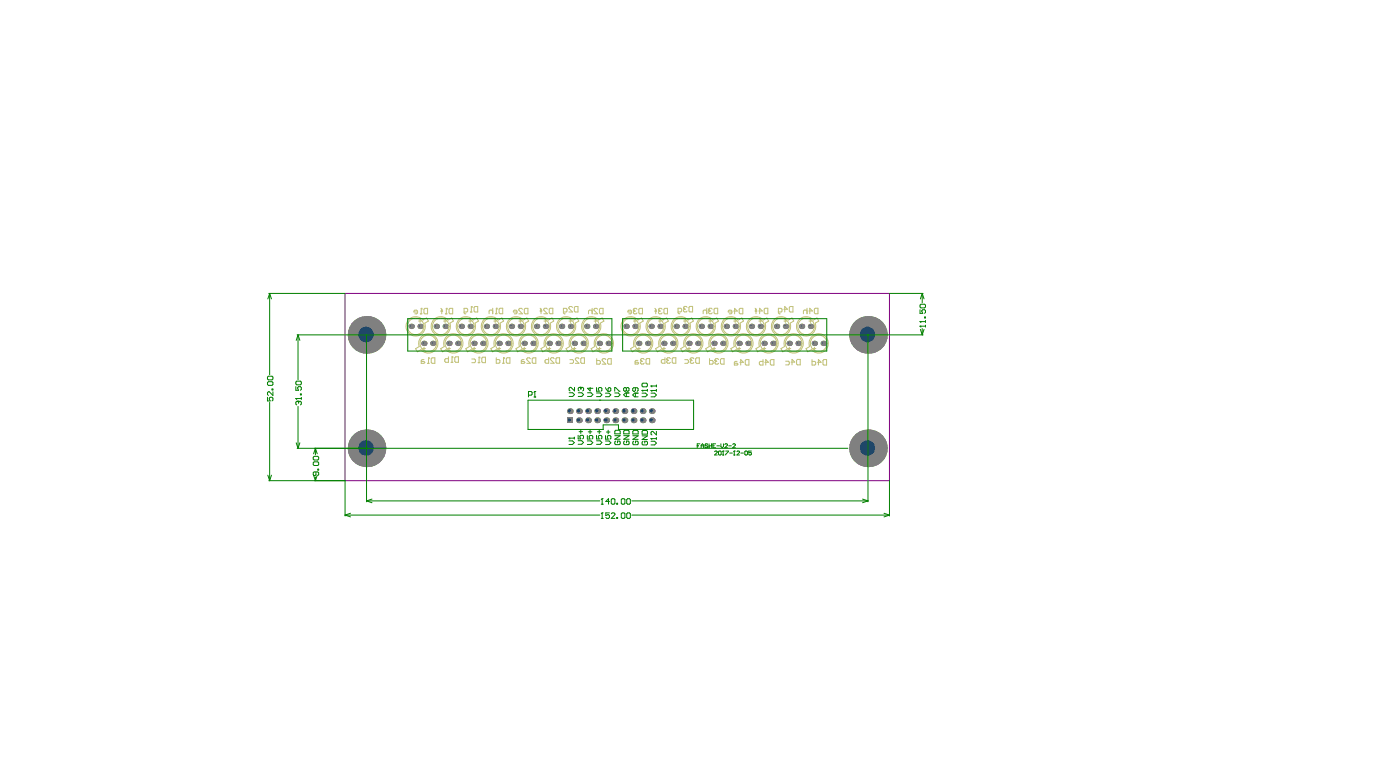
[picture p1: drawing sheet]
<svg xmlns="http://www.w3.org/2000/svg" width="259mm" height="144mm" viewBox="0 0 259 144" stroke-linecap="round" stroke-linejoin="round" font-family="sans-serif">
<circle cx="77.6" cy="60.2" r=".5" fill="#808080"/>
<circle cx="77.5" cy="60.1" r=".09" fill="#1f4769"/>
<circle cx="82.9" cy="63.4" r=".5" fill="#808080"/>
<circle cx="82.8" cy="63.3" r=".1" fill="#1f4769"/>
<circle cx="93.8" cy="63.4" r=".5" fill="#808080"/>
<circle cx="93.7" cy="63.3" r=".09" fill="#1f4769"/>
<circle cx="99.1" cy="60.2" r=".5" fill="#808080"/>
<circle cx="99" cy="60.1" r=".1" fill="#1f4769"/>
<circle cx="103.1" cy="63.4" r=".5" fill="#808080"/>
<circle cx="103" cy="63.3" r=".1" fill="#1f4769"/>
<circle cx="118" cy="63.4" r=".5" fill="#808080"/>
<circle cx="117.9" cy="63.3" r=".09" fill="#1f4769"/>
<circle cx="121.9" cy="60.2" r=".5" fill="#808080"/>
<circle cx="121.8" cy="60.1" r=".1" fill="#1f4769"/>
<circle cx="127.3" cy="63.4" r=".5" fill="#808080"/>
<circle cx="127.2" cy="63.3" r=".09" fill="#1f4769"/>
<circle cx="134.2" cy="60.2" r=".5" fill="#808080"/>
<circle cx="134.1" cy="60.2" r=".09" fill="#1f4769"/>
<circle cx="138.2" cy="63.4" r=".5" fill="#808080"/>
<circle cx="138.1" cy="63.3" r=".1" fill="#1f4769"/>
<circle cx="143.4" cy="60.2" r=".5" fill="#808080"/>
<circle cx="143.3" cy="60.1" r=".09" fill="#1f4769"/>
<circle cx="147.4" cy="63.4" r=".5" fill="#808080"/>
<circle cx="147.3" cy="63.3" r=".09" fill="#1f4769"/>
<path d="M104.7 77h1.1v1.1h-1.1z" fill-rule="evenodd" fill="#808080"/>
<circle cx="105.2" cy="77.5" r=".3" fill="#1f4769"/>
<circle cx="110.3" cy="77.6" r=".53" fill="#808080"/>
<circle cx="110.2" cy="77.5" r=".3" fill="#1f4769"/>
<circle cx="108.6" cy="77.6" r=".53" fill="#808080"/>
<circle cx="108.5" cy="77.5" r=".29" fill="#1f4769"/>
<circle cx="117" cy="77.6" r=".53" fill="#808080"/>
<circle cx="116.9" cy="77.5" r=".3" fill="#1f4769"/>
<circle cx="115.3" cy="77.6" r=".53" fill="#808080"/>
<circle cx="115.2" cy="77.5" r=".3" fill="#1f4769"/>
<circle cx="113.7" cy="77.6" r=".53" fill="#808080"/>
<circle cx="113.5" cy="77.5" r=".29" fill="#1f4769"/>
<circle cx="120.4" cy="77.6" r=".53" fill="#808080"/>
<circle cx="120.3" cy="77.5" r=".3" fill="#1f4769"/>
<circle cx="118.7" cy="77.6" r=".53" fill="#808080"/>
<circle cx="118.6" cy="77.5" r=".29" fill="#1f4769"/>
<circle cx="78.3" cy="63.4" r=".5" fill="#808080"/>
<circle cx="78.2" cy="63.3" r=".09" fill="#1f4769"/>
<circle cx="76" cy="60.2" r=".5" fill="#808080"/>
<circle cx="75.9" cy="60.1" r=".09" fill="#1f4769"/>
<circle cx="84.6" cy="63.4" r=".5" fill="#808080"/>
<circle cx="84.5" cy="63.3" r=".1" fill="#1f4769"/>
<circle cx="82.2" cy="60.2" r=".5" fill="#808080"/>
<circle cx="82.1" cy="60.2" r=".09" fill="#1f4769"/>
<circle cx="89.2" cy="63.4" r=".5" fill="#808080"/>
<circle cx="89.1" cy="63.3" r=".09" fill="#1f4769"/>
<circle cx="87.5" cy="63.4" r=".5" fill="#808080"/>
<circle cx="87.5" cy="63.3" r=".09" fill="#1f4769"/>
<circle cx="86.9" cy="60.2" r=".5" fill="#808080"/>
<circle cx="86.8" cy="60.1" r=".1" fill="#1f4769"/>
<circle cx="89.8" cy="60.2" r=".5" fill="#808080"/>
<circle cx="89.8" cy="60.1" r=".09" fill="#1f4769"/>
<circle cx="92.2" cy="63.4" r=".5" fill="#808080"/>
<circle cx="92.1" cy="63.3" r=".09" fill="#1f4769"/>
<circle cx="94.5" cy="60.2" r=".5" fill="#808080"/>
<circle cx="94.4" cy="60.1" r=".09" fill="#1f4769"/>
<circle cx="98.5" cy="63.4" r=".5" fill="#808080"/>
<circle cx="98.4" cy="63.3" r=".1" fill="#1f4769"/>
<circle cx="100.8" cy="60.2" r=".5" fill="#808080"/>
<circle cx="100.7" cy="60.1" r=".1" fill="#1f4769"/>
<circle cx="105.3" cy="75.9" r=".53" fill="#808080"/>
<circle cx="105.2" cy="75.8" r=".29" fill="#1f4769"/>
<circle cx="106.1" cy="63.4" r=".5" fill="#808080"/>
<circle cx="106" cy="63.3" r=".1" fill="#1f4769"/>
<circle cx="105.4" cy="60.2" r=".5" fill="#808080"/>
<circle cx="105.3" cy="60.1" r=".09" fill="#1f4769"/>
<circle cx="103.7" cy="60.2" r=".5" fill="#808080"/>
<circle cx="103.7" cy="60.1" r=".09" fill="#1f4769"/>
<circle cx="110.3" cy="75.9" r=".53" fill="#808080"/>
<circle cx="110.2" cy="75.8" r=".29" fill="#1f4769"/>
<circle cx="108.6" cy="75.9" r=".53" fill="#808080"/>
<circle cx="108.5" cy="75.8" r=".29" fill="#1f4769"/>
<circle cx="110.7" cy="63.4" r=".5" fill="#808080"/>
<circle cx="110.6" cy="63.3" r=".09" fill="#1f4769"/>
<circle cx="110" cy="60.2" r=".5" fill="#808080"/>
<circle cx="109.9" cy="60.1" r=".09" fill="#1f4769"/>
<circle cx="108.4" cy="60.2" r=".5" fill="#808080"/>
<circle cx="108.3" cy="60.1" r=".09" fill="#1f4769"/>
<circle cx="117" cy="75.9" r=".53" fill="#808080"/>
<circle cx="116.9" cy="75.8" r=".29" fill="#1f4769"/>
<circle cx="115.3" cy="75.9" r=".53" fill="#808080"/>
<circle cx="115.2" cy="75.8" r=".29" fill="#1f4769"/>
<circle cx="113.7" cy="75.9" r=".53" fill="#808080"/>
<circle cx="113.6" cy="75.8" r=".29" fill="#1f4769"/>
<circle cx="117.3" cy="60.2" r=".5" fill="#808080"/>
<circle cx="117.2" cy="60.1" r=".09" fill="#1f4769"/>
<circle cx="115.6" cy="60.2" r=".5" fill="#808080"/>
<circle cx="115.5" cy="60.1" r=".09" fill="#1f4769"/>
<circle cx="120.4" cy="75.9" r=".53" fill="#808080"/>
<circle cx="120.3" cy="75.8" r=".29" fill="#1f4769"/>
<circle cx="118.7" cy="75.9" r=".53" fill="#808080"/>
<circle cx="118.6" cy="75.8" r=".29" fill="#1f4769"/>
<circle cx="122.6" cy="63.4" r=".5" fill="#808080"/>
<circle cx="122.5" cy="63.3" r=".1" fill="#1f4769"/>
<circle cx="119.6" cy="63.4" r=".5" fill="#808080"/>
<circle cx="119.5" cy="63.3" r=".09" fill="#1f4769"/>
<circle cx="120.3" cy="60.2" r=".5" fill="#808080"/>
<circle cx="120.2" cy="60.1" r=".1" fill="#1f4769"/>
<circle cx="124.3" cy="63.4" r=".5" fill="#808080"/>
<circle cx="124.2" cy="63.3" r=".1" fill="#1f4769"/>
<circle cx="126.5" cy="60.2" r=".5" fill="#808080"/>
<circle cx="126.5" cy="60.1" r=".1" fill="#1f4769"/>
<circle cx="124.9" cy="60.2" r=".5" fill="#808080"/>
<circle cx="124.8" cy="60.1" r=".1" fill="#1f4769"/>
<circle cx="131.9" cy="63.4" r=".5" fill="#808080"/>
<circle cx="131.8" cy="63.3" r=".09" fill="#1f4769"/>
<circle cx="131.2" cy="60.2" r=".5" fill="#808080"/>
<circle cx="131.1" cy="60.1" r=".09" fill="#1f4769"/>
<circle cx="129.5" cy="60.2" r=".5" fill="#808080"/>
<circle cx="129.4" cy="60.1" r=".09" fill="#1f4769"/>
<circle cx="136.5" cy="63.4" r=".5" fill="#808080"/>
<circle cx="136.4" cy="63.3" r=".1" fill="#1f4769"/>
<circle cx="135.8" cy="60.2" r=".5" fill="#808080"/>
<circle cx="135.7" cy="60.2" r=".09" fill="#1f4769"/>
<circle cx="138.8" cy="60.2" r=".5" fill="#808080"/>
<circle cx="138.7" cy="60.1" r=".1" fill="#1f4769"/>
<circle cx="142.8" cy="63.4" r=".5" fill="#808080"/>
<circle cx="142.7" cy="63.3" r=".09" fill="#1f4769"/>
<circle cx="141.1" cy="63.4" r=".5" fill="#808080"/>
<circle cx="141.1" cy="63.3" r=".09" fill="#1f4769"/>
<circle cx="140.4" cy="60.2" r=".5" fill="#808080"/>
<circle cx="140.4" cy="60.1" r=".1" fill="#1f4769"/>
<circle cx="145.8" cy="63.4" r=".5" fill="#808080"/>
<circle cx="145.7" cy="63.3" r=".09" fill="#1f4769"/>
<circle cx="148.1" cy="60.2" r=".5" fill="#808080"/>
<circle cx="148" cy="60.1" r=".09" fill="#1f4769"/>
<circle cx="152.1" cy="63.4" r=".5" fill="#808080"/>
<circle cx="151.9" cy="63.3" r=".09" fill="#1f4769"/>
<circle cx="112" cy="77.6" r=".53" fill="#808080"/>
<circle cx="111.9" cy="77.5" r=".3" fill="#1f4769"/>
<circle cx="106.9" cy="77.6" r=".53" fill="#808080"/>
<circle cx="106.8" cy="77.5" r=".3" fill="#1f4769"/>
<circle cx="79.9" cy="63.4" r=".5" fill="#808080"/>
<circle cx="79.8" cy="63.3" r=".09" fill="#1f4769"/>
<circle cx="80.6" cy="60.2" r=".5" fill="#808080"/>
<circle cx="80.5" cy="60.2" r=".09" fill="#1f4769"/>
<circle cx="85.2" cy="60.2" r=".5" fill="#808080"/>
<circle cx="85.1" cy="60.1" r=".1" fill="#1f4769"/>
<circle cx="91.5" cy="60.2" r=".5" fill="#808080"/>
<circle cx="91.4" cy="60.1" r=".09" fill="#1f4769"/>
<circle cx="112" cy="75.9" r=".53" fill="#808080"/>
<circle cx="111.9" cy="75.8" r=".29" fill="#1f4769"/>
<circle cx="106.9" cy="75.9" r=".53" fill="#808080"/>
<circle cx="106.8" cy="75.8" r=".29" fill="#1f4769"/>
<circle cx="112.3" cy="63.4" r=".5" fill="#808080"/>
<circle cx="112.3" cy="63.3" r=".09" fill="#1f4769"/>
<circle cx="107.7" cy="63.4" r=".5" fill="#808080"/>
<circle cx="107.6" cy="63.3" r=".09" fill="#1f4769"/>
<circle cx="101.4" cy="63.4" r=".5" fill="#808080"/>
<circle cx="101.4" cy="63.3" r=".1" fill="#1f4769"/>
<circle cx="96.8" cy="63.4" r=".5" fill="#808080"/>
<circle cx="96.7" cy="63.3" r=".09" fill="#1f4769"/>
<circle cx="96.1" cy="60.2" r=".5" fill="#808080"/>
<circle cx="96" cy="60.1" r=".09" fill="#1f4769"/>
<circle cx="133.5" cy="63.4" r=".5" fill="#808080"/>
<circle cx="133.4" cy="63.3" r=".09" fill="#1f4769"/>
<circle cx="128.9" cy="63.4" r=".5" fill="#808080"/>
<circle cx="128.8" cy="63.3" r=".09" fill="#1f4769"/>
<circle cx="150.4" cy="63.4" r=".5" fill="#808080"/>
<circle cx="150.3" cy="63.3" r=".09" fill="#1f4769"/>
<circle cx="145.1" cy="60.2" r=".5" fill="#808080"/>
<circle cx="145" cy="60.1" r=".09" fill="#1f4769"/>
<circle cx="149.7" cy="60.2" r=".5" fill="#808080"/>
<circle cx="149.6" cy="60.1" r=".09" fill="#1f4769"/>
<circle cx="67.7" cy="82.7" r="3.5" fill="#808080"/>
<circle cx="67.6" cy="82.7" r="1.43" fill="#1f4769"/>
<circle cx="67.7" cy="61.8" r="3.5" fill="#808080"/>
<circle cx="67.6" cy="61.7" r="1.43" fill="#1f4769"/>
<circle cx="160.3" cy="82.7" r="3.5" fill="#808080"/>
<circle cx="160.2" cy="82.7" r="1.42" fill="#1f4769"/>
<circle cx="160.3" cy="61.8" r="3.5" fill="#808080"/>
<circle cx="160.2" cy="61.7" r="1.43" fill="#1f4769"/>
<circle cx="77.6" cy="60.2" r=".5" fill="#808080"/>
<circle cx="77.5" cy="60.1" r=".09" fill="#1f4769"/>
<circle cx="82.9" cy="63.4" r=".5" fill="#808080"/>
<circle cx="82.8" cy="63.3" r=".1" fill="#1f4769"/>
<circle cx="93.8" cy="63.4" r=".5" fill="#808080"/>
<circle cx="93.7" cy="63.3" r=".09" fill="#1f4769"/>
<circle cx="99.1" cy="60.2" r=".5" fill="#808080"/>
<circle cx="99" cy="60.1" r=".1" fill="#1f4769"/>
<circle cx="103.1" cy="63.4" r=".5" fill="#808080"/>
<circle cx="103" cy="63.3" r=".1" fill="#1f4769"/>
<circle cx="118" cy="63.4" r=".5" fill="#808080"/>
<circle cx="117.9" cy="63.3" r=".09" fill="#1f4769"/>
<circle cx="121.9" cy="60.2" r=".5" fill="#808080"/>
<circle cx="121.8" cy="60.1" r=".1" fill="#1f4769"/>
<circle cx="127.3" cy="63.4" r=".5" fill="#808080"/>
<circle cx="127.2" cy="63.3" r=".09" fill="#1f4769"/>
<circle cx="134.2" cy="60.2" r=".5" fill="#808080"/>
<circle cx="134.1" cy="60.2" r=".09" fill="#1f4769"/>
<circle cx="138.2" cy="63.4" r=".5" fill="#808080"/>
<circle cx="138.1" cy="63.3" r=".1" fill="#1f4769"/>
<circle cx="143.4" cy="60.2" r=".5" fill="#808080"/>
<circle cx="143.3" cy="60.1" r=".09" fill="#1f4769"/>
<circle cx="147.4" cy="63.4" r=".5" fill="#808080"/>
<circle cx="147.3" cy="63.3" r=".09" fill="#1f4769"/>
<path d="M104.7 77h1.1v1.1h-1.1z" fill-rule="evenodd" fill="#808080"/>
<circle cx="105.2" cy="77.5" r=".3" fill="#1f4769"/>
<circle cx="110.3" cy="77.6" r=".53" fill="#808080"/>
<circle cx="110.2" cy="77.5" r=".3" fill="#1f4769"/>
<circle cx="108.6" cy="77.6" r=".53" fill="#808080"/>
<circle cx="108.5" cy="77.5" r=".29" fill="#1f4769"/>
<circle cx="117" cy="77.6" r=".53" fill="#808080"/>
<circle cx="116.9" cy="77.5" r=".3" fill="#1f4769"/>
<circle cx="115.3" cy="77.6" r=".53" fill="#808080"/>
<circle cx="115.2" cy="77.5" r=".3" fill="#1f4769"/>
<circle cx="113.7" cy="77.6" r=".53" fill="#808080"/>
<circle cx="113.5" cy="77.5" r=".29" fill="#1f4769"/>
<circle cx="120.4" cy="77.6" r=".53" fill="#808080"/>
<circle cx="120.3" cy="77.5" r=".3" fill="#1f4769"/>
<circle cx="118.7" cy="77.6" r=".53" fill="#808080"/>
<circle cx="118.6" cy="77.5" r=".29" fill="#1f4769"/>
<circle cx="78.3" cy="63.4" r=".5" fill="#808080"/>
<circle cx="78.2" cy="63.3" r=".09" fill="#1f4769"/>
<circle cx="76" cy="60.2" r=".5" fill="#808080"/>
<circle cx="75.9" cy="60.1" r=".09" fill="#1f4769"/>
<circle cx="84.6" cy="63.4" r=".5" fill="#808080"/>
<circle cx="84.5" cy="63.3" r=".1" fill="#1f4769"/>
<circle cx="82.2" cy="60.2" r=".5" fill="#808080"/>
<circle cx="82.1" cy="60.2" r=".09" fill="#1f4769"/>
<circle cx="89.2" cy="63.4" r=".5" fill="#808080"/>
<circle cx="89.1" cy="63.3" r=".09" fill="#1f4769"/>
<circle cx="87.5" cy="63.4" r=".5" fill="#808080"/>
<circle cx="87.5" cy="63.3" r=".09" fill="#1f4769"/>
<circle cx="86.9" cy="60.2" r=".5" fill="#808080"/>
<circle cx="86.8" cy="60.1" r=".1" fill="#1f4769"/>
<circle cx="89.8" cy="60.2" r=".5" fill="#808080"/>
<circle cx="89.8" cy="60.1" r=".09" fill="#1f4769"/>
<circle cx="92.2" cy="63.4" r=".5" fill="#808080"/>
<circle cx="92.1" cy="63.3" r=".09" fill="#1f4769"/>
<circle cx="94.5" cy="60.2" r=".5" fill="#808080"/>
<circle cx="94.4" cy="60.1" r=".09" fill="#1f4769"/>
<circle cx="98.5" cy="63.4" r=".5" fill="#808080"/>
<circle cx="98.4" cy="63.3" r=".1" fill="#1f4769"/>
<circle cx="100.8" cy="60.2" r=".5" fill="#808080"/>
<circle cx="100.7" cy="60.1" r=".1" fill="#1f4769"/>
<circle cx="105.3" cy="75.9" r=".53" fill="#808080"/>
<circle cx="105.2" cy="75.8" r=".29" fill="#1f4769"/>
<circle cx="106.1" cy="63.4" r=".5" fill="#808080"/>
<circle cx="106" cy="63.3" r=".1" fill="#1f4769"/>
<circle cx="105.4" cy="60.2" r=".5" fill="#808080"/>
<circle cx="105.3" cy="60.1" r=".09" fill="#1f4769"/>
<circle cx="103.7" cy="60.2" r=".5" fill="#808080"/>
<circle cx="103.7" cy="60.1" r=".09" fill="#1f4769"/>
<circle cx="110.3" cy="75.9" r=".53" fill="#808080"/>
<circle cx="110.2" cy="75.8" r=".29" fill="#1f4769"/>
<circle cx="108.6" cy="75.9" r=".53" fill="#808080"/>
<circle cx="108.5" cy="75.8" r=".29" fill="#1f4769"/>
<circle cx="110.7" cy="63.4" r=".5" fill="#808080"/>
<circle cx="110.6" cy="63.3" r=".09" fill="#1f4769"/>
<circle cx="110" cy="60.2" r=".5" fill="#808080"/>
<circle cx="109.9" cy="60.1" r=".09" fill="#1f4769"/>
<circle cx="108.4" cy="60.2" r=".5" fill="#808080"/>
<circle cx="108.3" cy="60.1" r=".09" fill="#1f4769"/>
<circle cx="117" cy="75.9" r=".53" fill="#808080"/>
<circle cx="116.9" cy="75.8" r=".29" fill="#1f4769"/>
<circle cx="115.3" cy="75.9" r=".53" fill="#808080"/>
<circle cx="115.2" cy="75.8" r=".29" fill="#1f4769"/>
<circle cx="113.7" cy="75.9" r=".53" fill="#808080"/>
<circle cx="113.6" cy="75.8" r=".29" fill="#1f4769"/>
<circle cx="117.3" cy="60.2" r=".5" fill="#808080"/>
<circle cx="117.2" cy="60.1" r=".09" fill="#1f4769"/>
<circle cx="115.6" cy="60.2" r=".5" fill="#808080"/>
<circle cx="115.5" cy="60.1" r=".09" fill="#1f4769"/>
<circle cx="120.4" cy="75.9" r=".53" fill="#808080"/>
<circle cx="120.3" cy="75.8" r=".29" fill="#1f4769"/>
<circle cx="118.7" cy="75.9" r=".53" fill="#808080"/>
<circle cx="118.6" cy="75.8" r=".29" fill="#1f4769"/>
<circle cx="122.6" cy="63.4" r=".5" fill="#808080"/>
<circle cx="122.5" cy="63.3" r=".1" fill="#1f4769"/>
<circle cx="119.6" cy="63.4" r=".5" fill="#808080"/>
<circle cx="119.5" cy="63.3" r=".09" fill="#1f4769"/>
<circle cx="120.3" cy="60.2" r=".5" fill="#808080"/>
<circle cx="120.2" cy="60.1" r=".1" fill="#1f4769"/>
<circle cx="124.3" cy="63.4" r=".5" fill="#808080"/>
<circle cx="124.2" cy="63.3" r=".1" fill="#1f4769"/>
<circle cx="126.5" cy="60.2" r=".5" fill="#808080"/>
<circle cx="126.5" cy="60.1" r=".1" fill="#1f4769"/>
<circle cx="124.9" cy="60.2" r=".5" fill="#808080"/>
<circle cx="124.8" cy="60.1" r=".1" fill="#1f4769"/>
<circle cx="131.9" cy="63.4" r=".5" fill="#808080"/>
<circle cx="131.8" cy="63.3" r=".09" fill="#1f4769"/>
<circle cx="131.2" cy="60.2" r=".5" fill="#808080"/>
<circle cx="131.1" cy="60.1" r=".09" fill="#1f4769"/>
<circle cx="129.5" cy="60.2" r=".5" fill="#808080"/>
<circle cx="129.4" cy="60.1" r=".09" fill="#1f4769"/>
<circle cx="136.5" cy="63.4" r=".5" fill="#808080"/>
<circle cx="136.4" cy="63.3" r=".1" fill="#1f4769"/>
<circle cx="135.8" cy="60.2" r=".5" fill="#808080"/>
<circle cx="135.7" cy="60.2" r=".09" fill="#1f4769"/>
<circle cx="138.8" cy="60.2" r=".5" fill="#808080"/>
<circle cx="138.7" cy="60.1" r=".1" fill="#1f4769"/>
<circle cx="142.8" cy="63.4" r=".5" fill="#808080"/>
<circle cx="142.7" cy="63.3" r=".09" fill="#1f4769"/>
<circle cx="141.1" cy="63.4" r=".5" fill="#808080"/>
<circle cx="141.1" cy="63.3" r=".09" fill="#1f4769"/>
<circle cx="140.4" cy="60.2" r=".5" fill="#808080"/>
<circle cx="140.4" cy="60.1" r=".1" fill="#1f4769"/>
<circle cx="145.8" cy="63.4" r=".5" fill="#808080"/>
<circle cx="145.7" cy="63.3" r=".09" fill="#1f4769"/>
<circle cx="148.1" cy="60.2" r=".5" fill="#808080"/>
<circle cx="148" cy="60.1" r=".09" fill="#1f4769"/>
<circle cx="152.1" cy="63.4" r=".5" fill="#808080"/>
<circle cx="151.9" cy="63.3" r=".09" fill="#1f4769"/>
<circle cx="112" cy="77.6" r=".53" fill="#808080"/>
<circle cx="111.9" cy="77.5" r=".3" fill="#1f4769"/>
<circle cx="106.9" cy="77.6" r=".53" fill="#808080"/>
<circle cx="106.8" cy="77.5" r=".3" fill="#1f4769"/>
<circle cx="79.9" cy="63.4" r=".5" fill="#808080"/>
<circle cx="79.8" cy="63.3" r=".09" fill="#1f4769"/>
<circle cx="80.6" cy="60.2" r=".5" fill="#808080"/>
<circle cx="80.5" cy="60.2" r=".09" fill="#1f4769"/>
<circle cx="85.2" cy="60.2" r=".5" fill="#808080"/>
<circle cx="85.1" cy="60.1" r=".1" fill="#1f4769"/>
<circle cx="91.5" cy="60.2" r=".5" fill="#808080"/>
<circle cx="91.4" cy="60.1" r=".09" fill="#1f4769"/>
<circle cx="112" cy="75.9" r=".53" fill="#808080"/>
<circle cx="111.9" cy="75.8" r=".29" fill="#1f4769"/>
<circle cx="106.9" cy="75.9" r=".53" fill="#808080"/>
<circle cx="106.8" cy="75.8" r=".29" fill="#1f4769"/>
<circle cx="112.3" cy="63.4" r=".5" fill="#808080"/>
<circle cx="112.3" cy="63.3" r=".09" fill="#1f4769"/>
<circle cx="107.7" cy="63.4" r=".5" fill="#808080"/>
<circle cx="107.6" cy="63.3" r=".09" fill="#1f4769"/>
<circle cx="101.4" cy="63.4" r=".5" fill="#808080"/>
<circle cx="101.4" cy="63.3" r=".1" fill="#1f4769"/>
<circle cx="96.8" cy="63.4" r=".5" fill="#808080"/>
<circle cx="96.7" cy="63.3" r=".09" fill="#1f4769"/>
<circle cx="96.1" cy="60.2" r=".5" fill="#808080"/>
<circle cx="96" cy="60.1" r=".09" fill="#1f4769"/>
<circle cx="133.5" cy="63.4" r=".5" fill="#808080"/>
<circle cx="133.4" cy="63.3" r=".09" fill="#1f4769"/>
<circle cx="128.9" cy="63.4" r=".5" fill="#808080"/>
<circle cx="128.8" cy="63.3" r=".09" fill="#1f4769"/>
<circle cx="150.4" cy="63.4" r=".5" fill="#808080"/>
<circle cx="150.3" cy="63.3" r=".09" fill="#1f4769"/>
<circle cx="145.1" cy="60.2" r=".5" fill="#808080"/>
<circle cx="145" cy="60.1" r=".09" fill="#1f4769"/>
<circle cx="149.7" cy="60.2" r=".5" fill="#808080"/>
<circle cx="149.6" cy="60.1" r=".09" fill="#1f4769"/>
<circle cx="67.7" cy="82.7" r="3.5" fill="#808080"/>
<circle cx="67.6" cy="82.7" r="1.43" fill="#1f4769"/>
<circle cx="67.7" cy="61.8" r="3.5" fill="#808080"/>
<circle cx="67.6" cy="61.7" r="1.43" fill="#1f4769"/>
<circle cx="160.3" cy="82.7" r="3.5" fill="#808080"/>
<circle cx="160.2" cy="82.7" r="1.42" fill="#1f4769"/>
<circle cx="160.3" cy="61.8" r="3.5" fill="#808080"/>
<circle cx="160.2" cy="61.7" r="1.43" fill="#1f4769"/>
<path d="M63.7 54.1h100.6v34.6h-100.6z" fill="none" stroke="#800080" stroke-width=".18"/>
<g fill="none" stroke="#c0c073" stroke-width=".18">
<path d="M75.4 59.1a1.78 1.78 0 0 1 2.7 0l.7-.4 .3 .5-.6 .4a1.79 1.79 0 0 1-2.1 2.4 1.79 1.79 0 0 1-1-2.9zM77.1 57.6h-.6l.1-.4h.4l.1 .2v.3l-.1 .2h-.4M77.3 59.2h.5M77.6 59v.5M77.6 57.9h.4M77.8 56.9h.1M77.8 56.9v1M77.8 56.9l.2 .2M78.5 56.9h.5v1h-.5l-.2-.2v-.6zM81.4 56.9l.2 .2v.8M81.4 57.4h.4M81.9 59.2h.6"/>
<path d="M82.2 59v.5M82.3 57.9h.3M82.4 56.9h.1M82.4 56.9v1M82.4 56.9l.2 .2M82.8 59.1a1.78 1.78 0 0 0-3 .3 1.78 1.78 0 0 0 1.5 2.6 1.78 1.78 0 0 0 1.8-2.4l.6-.4-.3-.5-.6 .4M83.1 56.9h.5v1h-.5l-.2-.2v-.6zM84.7 59.1a1.78 1.78 0 0 1 2.7 0l.7-.4 .3 .5-.7 .4a1.79 1.79 0 0 1-2 2.4 1.79 1.79 0 0 1-1-2.9zM85.7 57.6h.5l.2-.2v-.3l-.2-.2h-.5v.8l.4 .2M86.6 59.2h.5M86.8 59v.5M86.9 57.6h.3"/>
<path d="M87.1 56.6h.1M87.1 56.6v1M87.1 56.6l.1 .1M87.7 56.6h.5v1h-.5l-.1-.2v-.7zM89.3 59.1a1.78 1.78 0 0 1 2.7 0l.7-.4 .3 .5-.6 .4a1.79 1.79 0 0 1-2.1 2.4 1.79 1.79 0 0 1-1-2.9zM91 57.4l-.2-.2h-.3l-.2 .2v.5M91 56.9v1M91.2 59.2h.5M91.5 59v.5M91.5 57.9h.3M91.7 56.9h.1M91.7 56.9v1"/>
<path d="M91.7 56.9l.1 .2M92.4 56.9h.5v1h-.5l-.2-.2v-.6zM94 59.1a1.78 1.78 0 0 1 2.7 0l.6-.4 .3 .5-.6 .4a1.79 1.79 0 0 1-2 2.4 1.79 1.79 0 0 1-1-2.9zM95.5 57.6h-.7l.2-.4h.3l.2 .2v.3l-.2 .2h-.3M95.8 59.2h.6M96.1 59v.5M96.5 57.1l-.2-.2h-.3l-.2 .2v.1l.7 .7h-.7M97 56.9h.5v1h-.5l-.2-.2v-.6zM99.8 57.4h.3M99.8 56.9l.1 .2v.8M100.5 59.2h.5M100.7 59v.5"/>
<path d="M101.1 57.1l-.2-.2h-.3l-.2 .2v.1l.7 .7h-.7M101.3 59.1a1.78 1.78 0 0 0-3 .3 1.78 1.78 0 0 0 1.5 2.6 1.78 1.78 0 0 0 1.8-2.4l.7-.4-.4-.5-.6 .4M101.6 56.9h.5v1h-.5l-.2-.2v-.6zM103.2 59.1a1.78 1.78 0 0 1 2.7 0l.7-.4 .3 .5-.7 .4a1.79 1.79 0 0 1-2 2.4 1.79 1.79 0 0 1-1-2.9zM104.1 57.6h.5l.1-.2v-.3l-.1-.2h-.5v.8l.3 .2M105.1 59.2h.5M105.4 59v.5M105.7 56.7l-.1-.1h-.4l-.1 .1v.2l.6 .7h-.6M106.2 56.6h.6v1h-.6l-.1-.2v-.7zM107.8 59.1a1.78 1.78 0 0 1 2.8 0l.6-.4 .3 .5-.6 .4a1.79 1.79 0 0 1-2 2.4 1.79 1.79 0 0 1-1.1-2.9zM109.4 57.4l-.2-.2h-.3l-.2 .2v.5M109.4 56.9v1"/>
<path d="M109.7 59.2h.5M110 59v.5M110.4 57.1l-.2-.2h-.3l-.2 .2v.1l.7 .7h-.7M110.9 56.9h.5v1h-.5l-.2-.2v-.6zM115.1 59.1a1.78 1.78 0 0 1 2.7 0l.7-.4 .3 .5-.6 .4a1.79 1.79 0 0 1-2 2.4 1.79 1.79 0 0 1-1.1-2.9zM116.6 57.6h-.6l.1-.4h.4l.1 .2v.3l-.1 .2h-.4M117 57.2h.1M117 57.2l.2 .2M117 59.2h.5M117.2 57.4l-.2 .2 .2 .3h.3l.2-.2M117.2 57.4h.1M117.3 59v.5"/>
<path d="M117.7 57.1l-.2-.2h-.3l-.2 .3M118.2 56.9h.5v1h-.5l-.2-.2v-.6zM119.7 59.1a1.78 1.78 0 0 1 2.8 0l.6-.4 .4 .5-.7 .4a1.79 1.79 0 0 1-2 2.4 1.79 1.79 0 0 1-1.1-2.9zM121 57.4h.3M121 56.9l.1 .2v.8M121.6 57.2h.1M121.6 57.2l.2 .2M121.6 59.2h.6M121.8 57.4l-.2 .2 .2 .3h.3l.2-.2M121.8 57.4h.2M121.9 59v.5M122.3 57.1l-.2-.2h-.3l-.2 .3"/>
<path d="M122.8 56.9h.5v1h-.5l-.2-.2v-.6zM124.4 59.1a1.78 1.78 0 0 1 2.7 0l.7-.4 .3 .5-.7 .4a1.79 1.79 0 0 1-2 2.4 1.79 1.79 0 0 1-1-2.9zM125.2 57.6h.5l.2-.2v-.3l-.2-.2h-.5v.8l.4 .2M126.2 56.9h.1M126.2 56.9l.2 .2M126.3 59.2h.5M126.4 57.1l-.2 .1 .2 .4h.3l.2-.2M126.4 57.1h.2M126.5 59v.5M126.9 56.7l-.2-.2h-.3l-.2 .4M127.4 56.5h.5v1.1h-.5l-.1-.2v-.7zM130.5 57.4l-.1-.2h-.4l-.1 .2v.5"/>
<path d="M130.5 56.9v1M130.9 57.2h.1M130.9 57.2l.2 .2M130.9 59.2h.5M131.1 57.4l-.2 .2 .2 .3h.3l.2-.2M131.1 57.4h.1M131.2 59v.5M131.6 57.1l-.2-.2h-.3l-.2 .3M131.7 59.1a1.78 1.78 0 0 0-2.9 .3 1.78 1.78 0 0 0 1.4 2.6 1.78 1.78 0 0 0 1.8-2.4l.7-.4-.3-.5-.7 .4M132.1 56.9h.5v1h-.5l-.2-.2v-.6zM133.6 59.1a1.78 1.78 0 0 1 2.7 0l.7-.4 .3 .5-.6 .4a1.79 1.79 0 0 1-2 2.4 1.79 1.79 0 0 1-1.1-2.9zM135.2 57.6h-.7l.2-.4h.3l.2 .2v.3l-.2 .2h-.3"/>
<path d="M135.5 59.2h.6M135.5 57.4h.7l-.5-.5v1M135.8 59v.5M136.7 56.9h.5v1h-.5l-.2-.2v-.6zM138.3 59.1a1.78 1.78 0 0 1 2.7 0l.6-.4 .4 .5-.7 .4a1.79 1.79 0 0 1-2 2.4 1.79 1.79 0 0 1-1-2.9zM139.5 57.4h.3M139.5 56.9l.1 .2v.8M140.1 57.4h.7l-.5-.5v1M140.2 59.2h.5M140.4 59v.5M141.3 56.9h.5v1h-.5l-.2-.2v-.6zM143.8 57.6h.5l.1-.2v-.3l-.1-.2h-.5v.8l.3 .2"/>
<path d="M144.8 57.1h.7l-.6-.5v1M144.8 59.2h.5M145 59v.5M145.6 59.1a1.78 1.78 0 0 0-2.9 .3 1.78 1.78 0 0 0 1.4 2.6 1.78 1.78 0 0 0 1.8-2.4l.7-.4-.3-.5-.7 .4M146 56.6h.5v1h-.5l-.2-.2v-.7zM147.5 59.1a1.78 1.78 0 0 1 2.7 0l.7-.4 .3 .5-.6 .4a1.79 1.79 0 0 1-2 2.4 1.79 1.79 0 0 1-1.1-2.9zM149.1 57.4l-.2-.2h-.3l-.2 .2v.5M149.1 56.9v1M149.4 57.4h.7l-.5-.5v1M149.4 59.2h.6M149.7 59v.5M150.6 56.9h.5v1h-.5l-.2-.2v-.6z"/>
<path d="M77.8 62.2a1.78 1.78 0 0 1 2.5-.1 1.78 1.78 0 0 1 0 2.6 1.78 1.78 0 0 1-2.5-.2l-.7 .4-.3-.6 .6-.3a1.79 1.79 0 0 1 .4-1.8zM78.1 64.3h.5M78.3 66.4h-.3l-.2 .1v.5h.5l.2-.1-.2-.2h-.5M78.3 64.1v.5M79 67h.3M79.1 66h.1M79.1 66v1M79.1 66l.2 .2M79.8 66h.5v1h-.5l-.2-.1v-.7zM82.4 62.2a1.78 1.78 0 0 1 2.6-.1 1.78 1.78 0 0 1 0 2.6 1.78 1.78 0 0 1-2.6-.2l-.7 .4-.3-.6 .7-.3a1.79 1.79 0 0 1 .3-1.8zM82.7 64.3h.5M82.8 65.8v1.1h-.5l-.1-.2v-.3l.1-.2h.5"/>
<path d="M82.9 64.1v.5M83.3 66.9h.4M83.5 65.8h.1M83.5 65.8v1.1M83.5 65.8l.2 .2M84.2 65.8h.5v1.1h-.5l-.2-.2v-.7zM87 62.2a1.78 1.78 0 0 1 2.6-.1 1.78 1.78 0 0 1 0 2.6 1.78 1.78 0 0 1-2.6-.2l-.6 .4-.4-.6 .7-.3a1.79 1.79 0 0 1 .3-1.8zM87.1 66.3h.5l.2 .1v.4l-.2 .1h-.5M87.3 64.3h.5M87.6 64.1v.5M88.3 66.9h.4M88.5 65.9h.1"/>
<path d="M88.5 65.9v1M88.5 65.9l.2 .2M89.2 65.9h.5v1h-.5l-.2-.1v-.7zM91.3 64l-.6 .3 .3 .6 .7-.4a1.78 1.78 0 0 0 2.9-.3 1.78 1.78 0 0 0-1.5-2.6 1.78 1.78 0 0 0-1.8 2.4M91.7 66v1h.5l.1-.1v-.4l-.1-.1h-.5M91.9 64.3h.6M92.2 64.1v.5M92.8 67h.4M93 66h.1M93 66v1M93 66l.2 .2M93.7 66h.5v1h-.5l-.2-.1v-.7z"/>
<path d="M96.3 62.2a1.78 1.78 0 0 1 2.6-.1 1.78 1.78 0 0 1 0 2.6 1.78 1.78 0 0 1-2.6-.2l-.7 .4-.3-.6 .6-.3a1.79 1.79 0 0 1 .4-1.8zM96.6 64.3h.5M96.8 66.4h-.3l-.2 .1v.5h.5l.2-.1-.2-.2h-.5M96.8 64.1v.5M98 66.2l-.2-.2h-.3l-.2 .2v.2l.7 .6h-.7M98.5 66h.5v1h-.5l-.2-.1v-.7zM100.9 62.2a1.78 1.78 0 0 1 2.6-.1 1.78 1.78 0 0 1 0 2.6 1.78 1.78 0 0 1-2.6-.2l-.7 .4-.3-.6 .7-.3a1.79 1.79 0 0 1 .3-1.8zM101.2 64.3h.5M101.3 66v1h-.5l-.1-.1v-.4l.1-.1h.5M101.5 64.1v.5M102.3 66.2l-.1-.2h-.4l-.1 .2v.2l.6 .6h-.6M102.9 66h.5v1h-.5l-.2-.1v-.7z"/>
<path d="M105.3 66.4h.5l.1 .1v.4l-.1 .1h-.5M105.5 62.2a1.78 1.78 0 0 1 2.6-.1 1.78 1.78 0 0 1 0 2.6 1.78 1.78 0 0 1-2.6-.2l-.6 .4-.3-.6 .6-.3a1.79 1.79 0 0 1 .3-1.8zM105.8 64.3h.6M106.1 64.1v.5M106.9 66.2l-.1-.2h-.4l-.1 .2v.2l.6 .6h-.6M107.4 66h.5v1h-.5l-.1-.1v-.7zM110.2 62.2a1.78 1.78 0 0 1 2.5-.1 1.78 1.78 0 0 1 .1 2.6 1.78 1.78 0 0 1-2.6-.2l-.7 .4-.3-.6 .6-.3a1.79 1.79 0 0 1 .4-1.8zM110.2 66.2v1h.5l.2-.2v-.3l-.2-.2h-.5M110.5 64.3h.5M110.7 64.1v.5M111.9 66.4l-.2-.2h-.3l-.2 .2v.1l.7 .7h-.7M112.4 66.2h.5v1h-.5l-.2-.2v-.6z"/>
<path d="M117.4 64.5l-.6 .4-.3-.6 .6-.3a1.78 1.78 0 0 1 1.8-2.4 1.78 1.78 0 0 1 1.5 2.6 1.78 1.78 0 0 1-3 .3M117.7 64.3h.6M117.8 66.5h-.3l-.2 .2v.5h.5l.2-.2-.2-.2h-.5M118 64.1v.5M118.3 66.5h.1M118.3 66.5l.2 .2M118.5 66.7l-.2 .1 .2 .4h.3l.2-.2M118.5 66.7h.1M119 66.3l-.2-.1h-.3l-.2 .3M119.5 66.2h.5v1h-.5l-.2-.2v-.7zM121.7 64l-.6 .3 .3 .6 .7-.4a1.78 1.78 0 0 0 2.9-.3 1.78 1.78 0 0 0-1.4-2.6 1.78 1.78 0 0 0-1.8 2.4M122.4 64.3h.5"/>
<path d="M122.6 64.1v.5M122.8 66v1h-.5l-.2-.1v-.4l.2-.1h.5M123.2 66.4h.1M123.2 66.4l.1 .1M123.3 66.5l-.1 .2 .1 .3h.4l.1-.1M123.3 66.5h.2M123.8 66.2l-.1-.2h-.4l-.1 .4M124.3 66h.5v1h-.5l-.1-.1v-.7zM126.5 66.4h.5l.2 .1v.4l-.2 .1h-.5M126.7 62.2a1.78 1.78 0 0 1 2.6-.1 1.78 1.78 0 0 1 0 2.6 1.78 1.78 0 0 1-2.6-.2l-.7 .4-.3-.6 .7-.3a1.79 1.79 0 0 1 .3-1.8zM127 64.3h.5M127.3 64.1v.5"/>
<path d="M127.5 66.4h.1M127.5 66.4l.2 .1M127.7 66.5l-.2 .2 .2 .3h.3l.2-.1M127.7 66.5h.1M128.2 66.2l-.2-.2h-.3l-.2 .4M128.7 66h.5v1h-.5l-.2-.1v-.7zM131.1 66.2v1h.5l.1-.2v-.3l-.1-.2h-.5M131.3 62.2a1.78 1.78 0 0 1 2.6-.1 1.78 1.78 0 0 1 0 2.6 1.78 1.78 0 0 1-2.6-.2l-.6 .4-.4-.6 .7-.3a1.79 1.79 0 0 1 .3-1.8zM131.6 64.3h.6M131.9 64.1v.5M132.1 66.5h.1M132.1 66.5l.1 .2"/>
<path d="M132.2 66.7l-.1 .2 .1 .3h.4l.1-.2M132.2 66.7h.2M132.7 66.4l-.1-.2h-.4l-.1 .3M133.2 66.2h.5v1h-.5l-.1-.2v-.6zM136 62.2a1.78 1.78 0 0 1 2.5-.1 1.78 1.78 0 0 1 0 2.6 1.78 1.78 0 0 1-2.5-.2l-.7 .4-.3-.6 .6-.3a1.79 1.79 0 0 1 .4-1.8zM136.1 66.7h-.3l-.2 .2v.5h.5l.2-.2-.2-.2h-.5M136.3 64.3h.5M136.5 64.1v.5M136.6 66.9h.7l-.5-.5v1M137.8 66.4h.5v1h-.5l-.1-.2v-.7zM140.6 62.2a1.78 1.78 0 0 1 2.6-.1 1.78 1.78 0 0 1 0 2.6 1.78 1.78 0 0 1-2.6-.2l-.7 .4-.3-.6 .7-.3a1.79 1.79 0 0 1 .3-1.8zM140.9 64.3h.5"/>
<path d="M140.9 66.4v1h-.5l-.1-.2v-.3l.1-.2h.5M141.2 64.1v.5M141.3 66.9h.6l-.5-.5v1M142.4 66.4h.5v1h-.5l-.1-.2v-.7zM145.1 66.7h.5l.2 .1v.4l-.2 .1h-.5M145.2 62.2a1.78 1.78 0 0 1 2.6-.1 1.78 1.78 0 0 1 0 2.6 1.78 1.78 0 0 1-2.6-.2l-.6 .4-.4-.6 .7-.3a1.79 1.79 0 0 1 .3-1.8zM145.5 64.3h.6M145.8 64.1v.5M146.1 66.8h.7l-.5-.5v1M147.3 66.3h.5v1h-.5l-.2-.1v-.7zM149.9 64.5l-.7 .4-.3-.6 .6-.3a1.78 1.78 0 0 1 1.8-2.4 1.78 1.78 0 0 1 1.5 2.6 1.78 1.78 0 0 1-2.9 .3M150 66.4v1h.5l.2-.2v-.3l-.2-.2h-.5"/>
<path d="M150.2 64.3h.5M150.4 64.1v.5M151 66.9h.7l-.5-.5v1M152.2 66.4h.5v1h-.5l-.2-.2v-.7z"/>
<circle cx="76.8" cy="60.2" r="1.53"/>
<circle cx="79.1" cy="63.4" r="1.53"/>
<circle cx="81.4" cy="60.2" r="1.53"/>
<circle cx="83.7" cy="63.4" r="1.53"/>
<circle cx="86" cy="60.2" r="1.53"/>
<circle cx="88.4" cy="63.4" r="1.53"/>
<circle cx="90.7" cy="60.2" r="1.53"/>
<circle cx="93" cy="63.4" r="1.53"/>
<circle cx="95.3" cy="60.2" r="1.53"/>
<circle cx="97.6" cy="63.4" r="1.53"/>
<circle cx="99.9" cy="60.2" r="1.53"/>
<circle cx="102.3" cy="63.4" r="1.53"/>
<circle cx="104.6" cy="60.2" r="1.53"/>
<circle cx="106.9" cy="63.4" r="1.53"/>
<circle cx="109.2" cy="60.2" r="1.53"/>
<circle cx="111.5" cy="63.4" r="1.53"/>
<circle cx="116.5" cy="60.2" r="1.53"/>
<circle cx="118.8" cy="63.4" r="1.53"/>
<circle cx="121.1" cy="60.2" r="1.53"/>
<circle cx="123.4" cy="63.4" r="1.53"/>
<circle cx="125.7" cy="60.2" r="1.53"/>
<circle cx="128.1" cy="63.4" r="1.53"/>
<circle cx="130.4" cy="60.2" r="1.53"/>
<circle cx="132.7" cy="63.4" r="1.53"/>
<circle cx="135" cy="60.2" r="1.53"/>
<circle cx="137.3" cy="63.4" r="1.53"/>
<circle cx="139.6" cy="60.2" r="1.53"/>
<circle cx="142" cy="63.4" r="1.53"/>
<circle cx="144.3" cy="60.2" r="1.53"/>
<circle cx="146.6" cy="63.4" r="1.53"/>
<circle cx="148.9" cy="60.2" r="1.53"/>
<circle cx="151.2" cy="63.4" r="1.53"/>
</g>
<g fill="none" stroke="#008000" stroke-width=".18">
<path d="M49.6 54.1h14.1M49.8 54.1l-.3 1.1M49.8 54.1v15.1M49.8 54.1l.3 1.1M75.3 58.8h37.7v6h-37.7zM115 58.8h37.7v6h-37.7zM164.3 54.1h6.2M169.9 59.3h.1M169.9 57.2v.6h.5l-.1-.3 .1-.3h.4l.1 .1v.4l-.1 .1M169.9 59.3h1M169.9 59.3l.2 .2M170.1 56.1h.7l.1 .2v.3l-.1 .2h-.7l-.2-.2v-.3z"/>
<path d="M170.3 54.1v1.8M170.3 54.1l.4 1.1M170.3 54.1l-.3 1.1M170.8 58.5h.1v.2h-.1zM170.9 59.2v.3M49.4 73.3v.7h.5l-.2-.4 .2-.3h.3l.2 .2v.3l-.2 .2M49.6 69.4h.6l.2 .2v.3l-.2 .2h-.6l-.2-.2v-.3zM49.6 70.4h.6l.2 .2v.3l-.2 .2h-.6l-.2-.2v-.3zM49.8 74.3v14.4M50.2 71.8h.2v.2h-.2zM50.4 72.3v.7l-.7-.7-.3 .2v.3l.2 .2M54.6 73.5h.1"/>
<path d="M54.6 71.3v.7h.5l-.1-.3 .1-.4h.4l.2 .2v.4l-.2 .1M54.6 73.5h1.1M54.6 73.5l.2 .2M54.8 70.3h.7l.2 .2v.3l-.2 .2h-.7l-.2-.2v-.3zM54.9 61.8h115.6M55 74h.1M55 74l-.4 .2v.4l.2 .1M55 74l.1 .2M55 61.8l-.3 1M55 61.8v8.3M55 75v7.7M55 61.8l.4 1"/>
<path d="M55.1 74.2l.2-.2 .4 .2v.4l-.2 .1M55.1 74.2v.2M55.5 72.7h.2v.2h-.2zM55.7 73.4v.3M67.7 61.8v30.8M97.5 73.8h30.6v5.4h-13.9v-.8h-2.8v.8h-13.9zM97.6 72.9h.5l.2-.2v-.3l-.2-.2h-.5v1.1M98.6 73.3h.4M98.8 72.2h.1M98.8 72.2l-.2 .2M98.8 72.2v1.1M105.1 72.5h.7l.3 .3-.3 .4h-.7"/>
<path d="M106.1 71.5v.6l-.6-.6-.4 .2v.3l.2 .1M106.8 72.5h.7l.3 .3-.3 .4h-.7M107 79.7h.6M107.1 71.5h.1M107.1 71.5l-.3 .2v.3l.2 .1M107.1 71.5l.2 .2M107.3 79.3v.7M107.3 71.7l.2-.2 .3 .2v.3l-.2 .1M107.3 71.7v.1M108.5 72.5h.7l.3 .3-.3 .4h-.7M108.7 79.7h.6M109 79.4v.6"/>
<path d="M109 71.5v.6l-.5-.4h1M110.2 72.5h.7l.3 .4-.3 .3h-.7M110.2 71.5v.7h.5l-.2-.3 .2-.4h.3l.2 .2v.3l-.2 .2M110.3 79.7h.7M110.7 79.3v.7M111.4 79.2h.1M111.8 72.5h.7l.3 .4-.3 .3h-.7M111.8 71.5l.5 .7M112 79.7h.7M112.3 79.4v.6M112.5 71.5l.3 .2v.3l-.1 .2h-.4v-.5zM113.5 72.5h.7l.3 .4-.3 .3h-.7"/>
<path d="M113.5 72.2v-.7h.2l.7 .7h.1M113.7 79.4h.7l.1 .2v.5h-.9v-.5zM115.4 79.4h.6l.2 .2v.5h-1v-.5zM115.7 71.7l-.2-.2-.3 .2v.3l.2 .2 .3-.2M115.7 71.7l.1-.2 .4 .2v.3l-.2 .2-.3-.2M115.7 71.7v.3M115.7 72.5v.7M116.2 72.5h-.7l-.3 .4 .3 .3h.7M117.1 79.4h.6l.2 .2v.5h-1v-.5zM117.4 71.6v.5l-.2 .1-.3-.1v-.4l.1-.1h.7l.2 .1v.4l-.2 .1M117.4 72.5v.7M117.9 72.5h-.7l-.3 .4 .3 .3h.7"/>
<path d="M118.6 72h.1M118.6 72.5h.6l.4 .4-.4 .3h-.6M118.6 72h1M118.6 72l.2 .2M118.8 70.7h.6l.2 .2v.3l-.2 .2h-.6l-.2-.2v-.3zM118.8 79.4h.6l.2 .2v.5h-1v-.5zM119.6 71.9v.3M120.2 72.1h.1M120.2 71.2h.1M120.2 72.5h.7l.3 .4-.3 .3h-.7M120.2 72.1h1M120.2 72.1l.2 .1"/>
<path d="M120.2 71.2h1M120.2 71.2l.2 .2M121.2 71.1v.3M121.2 71.9v.3M121.2 79.6v.7l-.6-.7-.4 .2v.3l.2 .2M160.3 61.8v30.8M169.9 60.2h.1M169.9 60.2h1M169.9 60.2l.2 .2M170 60.8l.3 1M170.3 60.6v1.2M170.7 60.8l-.4 1"/>
<path d="M170.9 60v.4M49.5 87.7l.3 1M49.6 88.7h14.1v6.5M50.1 87.7l-.3 1M54.7 81.7l.3 1M54.9 82.7h101.7M55.4 81.7l-.4 1M57.9 87.7l.4 1M58 84.2h.7l.2 .2v.3l-.2 .2h-.7l-.1-.2v-.3zM58 85.2h.7l.2 .2v.3l-.2 .2h-.7l-.1-.2v-.3zM58.3 82.7v1.2M58.3 88v.7"/>
<path d="M58.3 82.7l.3 1M58.3 82.7l-.4 1M58.4 87.1v.5l-.2 .2-.3-.2v-.4l.1-.1h.7l.2 .1v.4l-.2 .2M58.6 87.7l-.3 1M58.7 86.6h.2v.1h-.2zM63.7 95l1 .4M63.7 95h47.1M64.7 94.7l-1 .3M67.7 92.4l1 .4M67.7 92.4h43.1M68.7 92.1l-1 .3M105.1 80.9h.1"/>
<path d="M105.1 81.4h.6l.4 .3-.4 .3h-.6M105.1 80.9h1M105.1 80.9l.2 .1M106.1 80.7v.3M106.8 80.3v.7h.5l-.2-.4 .2-.3h.3l.2 .2v.3l-.2 .2M106.8 81.3h.6l.4 .3-.4 .4h-.6M108.5 81.4h.7l.3 .3-.3 .3h-.7M108.5 80.4v.6h.5l-.2-.5 .2-.1h.3l.2 .1v.4l-.2 .1M110.2 81.3h.7l.3 .4-.3 .3h-.7M110.2 80.3v.7h.5l-.2-.3 .2-.4h.3l.2 .2v.3l-.2 .2M111.1 93h.3M111.1 95.7h.3"/>
<path d="M111.2 92h.1M111.2 94.6h.1M111.2 92v1M111.2 94.6v1.1M111.2 92l-.1 .2M111.2 94.6l-.1 .2M111.8 81.4h.7l.3 .3-.3 .3h-.7M111.8 80.4v.6h.5l-.1-.3 .1-.3h.4l.1 .1v.4l-.1 .1M112.6 92.5h-.7l.5-.5v1M112.6 94.6h-.7v.5l.3-.1 .4 .1v.4l-.2 .2h-.3l-.2-.2M112.9 94.8l.2-.2h.3l.2 .2v.2l-.7 .7h.7M113.1 92h.3l.2 .2v.7l-.2 .1h-.3l-.2-.1v-.7z"/>
<path d="M113.6 80.4h.9l-.9 .7h.9M113.7 81.4l-.1 .2v.3l.1 .2h.7l.1-.2v-.3l-.1-.2h-.4v.3M113.9 92.9h.2v.1h-.2zM113.9 95.5h.2v.2h-.2zM114.9 92h.4l.1 .2v.7l-.1 .1h-.4l-.1-.1v-.7zM114.9 94.6h.4l.1 .2v.7l-.1 .2h-.4l-.1-.2v-.7zM115.2 80.4h1l-1 .7h1M115.4 81.4l-.2 .2v.3l.2 .2h.6l.2-.2v-.3l-.2-.2h-.3v.3M115.9 92h.4l.1 .2v.7l-.1 .1h-.4l-.1-.1v-.7zM115.9 94.6h.4l.1 .2v.7l-.1 .2h-.4l-.1-.2v-.7zM116.7 95h47.6M116.7 92.4h43.6"/>
<path d="M116.9 80.4h1l-1 .7h1M117.1 81.4l-.2 .2v.3l.2 .2h.6l.2-.2v-.3l-.2-.2h-.3v.3M118.6 80.4h1l-1 .7h1M118.8 81.4l-.2 .2v.3l.2 .2h.6l.2-.2v-.3l-.2-.2h-.3v.4M120.2 80.9h.1M120.2 81.4h.7l.3 .4-.3 .3h-.7M120.2 80.9h1M120.2 80.9l.2 .2M121.2 80.8v.3M128.8 82.3h.2M129.3 81.9h-.5v.7M129.5 82.3h.5"/>
<path d="M129.5 82.6v-.4l.3-.3 .2 .3v.4M130.7 82l-.1-.1-.4 .1v.2l.4 .1 .1 .2-.1 .1-.4-.1M131 82.3h.5M131 81.9v.7M131.5 81.9v.7M131.7 82.3h.2M132 83.3l.1-.1 .4 .1-.5 .7h.5M132.2 81.9h-.5v.7h.5M132.4 82.3h.5M132.8 83.2l.4 .1v.5l-.1 .2-.4-.2v-.5zM133.2 81.9v.5l.2 .2 .2-.2v-.5M133.4 84h.3"/>
<path d="M133.6 83.2h.1M133.6 83.2v.8M133.6 83.2l-.2 .1M133.9 82l.1-.1 .4 .1-.5 .6h.5M134 83.2h.5l-.5 .8M134.6 82.3h.5M134.8 83.6h.5M135.3 82l.2-.1 .3 .1-.5 .6h.5M135.5 84h.2M135.6 83.2h.1M135.6 83.2v.8M135.6 83.2l-.1 .1"/>
<path d="M136.1 83.3l.1-.1 .4 .1-.5 .7h.5M136.8 83.6h.5M137.7 83.2l.4 .1v.5l-.2 .2-.3-.2v-.5zM138.8 83.2h-.5v.4l.2-.1 .3 .1-.1 .4-.4-.2M159.3 92.1l1 .3M160.3 92.4l-1 .4M163.3 94.7l1 .3M164.3 95l-1 .4M164.3 88.7v6.5"/>
</g>
</svg>
